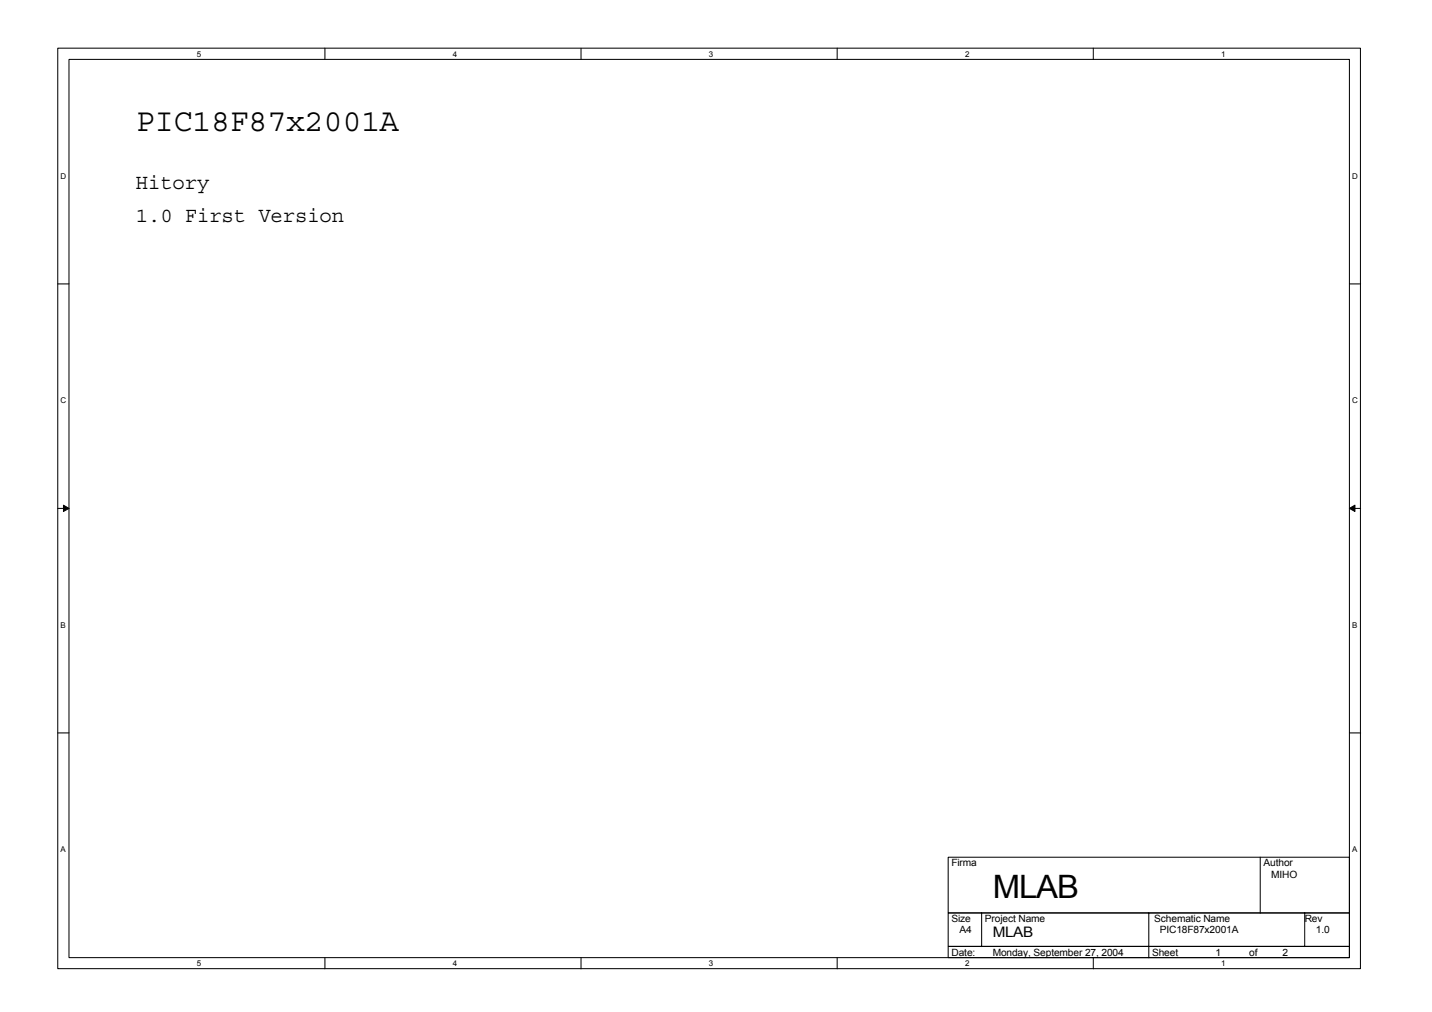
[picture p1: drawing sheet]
<svg xmlns="http://www.w3.org/2000/svg" width="297mm" height="210mm" viewBox="0 0 297 210" stroke-linecap="round" stroke-linejoin="round" font-family="sans-serif">
<defs><g id="words">
<g font-size="6.7">
<text x="28.2" y="27.1">PIC18F87x2001A</text>
<text x="205.9" y="186.2">MLAB</text>
</g>
<g font-size="4.4">
<text x="28.2" y="39.1">Hitory</text>
<text x="28.2" y="46.1">1.0 First Version</text>
</g>
<text font-size="3" x="205.9" y="194.4">MLAB</text>
<g font-size="2.1">
<text x="197.4" y="179.7">Firma</text>
<text x="262.1" y="179.7">Author</text>
<text x="263.7" y="182">MIHO</text>
<text x="197.4" y="191.3">Size</text>
<text x="204.3" y="191.3">Project Name</text>
<text x="239.4" y="191.3">Schematic Name</text>
<text x="270.6" y="191.3">Rev</text>
<text x="199" y="193.6">A4</text>
<text x="240.6" y="193.6">PIC18F87x2001A</text>
<text x="273" y="193.6">1.0</text>
<text x="197.4" y="198.2">Date:</text>
<text x="205.9" y="198.2">Monday, September 27, 2004</text>
<text x="239" y="198.2">Sheet</text>
<text x="252.1" y="198.2">1</text>
<text x="259.1" y="198.2">of</text>
<text x="266" y="198.2">2</text>
</g>
<g font-size="1.7">
<text x="40.9" y="11.7">5</text>
<text x="93.9" y="11.7">4</text>
<text x="147.1" y="11.7">3</text>
<text x="200.2" y="11.7">2</text>
<text x="253.3" y="11.7">1</text>
<text x="12.6" y="37.1">D</text>
<text x="280.5" y="37.1">D</text>
<text x="12.6" y="83.7">C</text>
<text x="280.5" y="83.7">C</text>
<text x="12.6" y="130.2">B</text>
<text x="280.5" y="130.2">B</text>
<text x="12.6" y="176.8">A</text>
<text x="280.5" y="176.8">A</text>
<text x="40.9" y="200.4">5</text>
<text x="93.9" y="200.4">4</text>
<text x="147.1" y="200.4">3</text>
<text x="200.2" y="200.4">2</text>
<text x="253.3" y="200.4">1</text>
</g>
</g></defs>
<path d="M12 10h270.2v190.9h-270.2zM14.3 12.3h265.6v186.3h-265.6z" fill="none" stroke="#000" stroke-width=".21"/>
<g fill="#fff">
<path d="M40.9 10.2h.9v1.9h-.9z"/>
<path d="M40.9 198.9h.9v1.8h-.9z"/>
</g>
<path d="M67.4 10v2.3M67.4 198.6v2.4" fill="none" stroke="#000" stroke-width=".21"/>
<g fill="#fff">
<path d="M93.9 10.2h1v1.9h-1z"/>
<path d="M93.9 198.9h1v1.8h-1z"/>
</g>
<path d="M120.5 10v2.3M120.5 198.6v2.4" fill="none" stroke="#000" stroke-width=".21"/>
<g fill="#fff">
<path d="M147.1 10.2h.9v1.9h-.9z"/>
<path d="M147.1 198.9h.9v1.8h-.9z"/>
</g>
<path d="M173.7 10v2.3M173.7 198.6v2.4" fill="none" stroke="#000" stroke-width=".21"/>
<g fill="#fff">
<path d="M200.2 10.2h.9v1.9h-.9z"/>
<path d="M200.2 198.9h.9v1.8h-.9z"/>
</g>
<path d="M226.8 10v2.3M226.8 198.6v2.4" fill="none" stroke="#000" stroke-width=".21"/>
<g fill="#fff">
<path d="M253.3 10.2h1v1.9h-1z"/>
<path d="M253.3 198.9h1v1.8h-1z"/>
<path d="M12.6 35.6h1.2v1.9h-1.2z"/>
<path d="M280.5 35.6h1.2v1.9h-1.2z"/>
<path d="M12.6 82.2h1.2v1.8h-1.2z"/>
<path d="M280.5 82.2h1.2v1.8h-1.2z"/>
</g>
<path d="M12 58.9h2.3M279.9 58.9h2.3" fill="none" stroke="#000" stroke-width=".21"/>
<g fill="#fff">
<path d="M12.6 128.7h1.1v1.9h-1.1z"/>
<path d="M280.5 128.7h1.1v1.9h-1.1z"/>
</g>
<path d="M12 105.5h2.3M279.9 105.5h2.3" fill="none" stroke="#000" stroke-width=".21"/>
<g fill="#000" stroke="#000" stroke-width=".21">
<path d="M13.2 104.8l1.1 .7-1.1 .6z" fill-rule="evenodd"/>
<path d="M279.9 105.5l1.2-.7v1.3z" fill-rule="evenodd"/>
</g>
<g fill="#fff">
<path d="M12.6 175.3h1.1v1.9h-1.1z"/>
<path d="M280.5 175.3h1.1v1.9h-1.1z"/>
</g>
<path d="M12 152h2.3M279.9 152h2.3M196.7 177.8h83.2v11.6h-83.2zM261.4 177.8v11.6M196.7 189.4h83.2v6.9h-83.2zM196.7 196.3h83.2v2.3h-83.2zM203.6 189.4v6.9M238.3 189.4v9.3M270.6 189.4v6.9" fill="none" stroke="#000" stroke-width=".21"/>
<use href="#words"/>
</svg>
